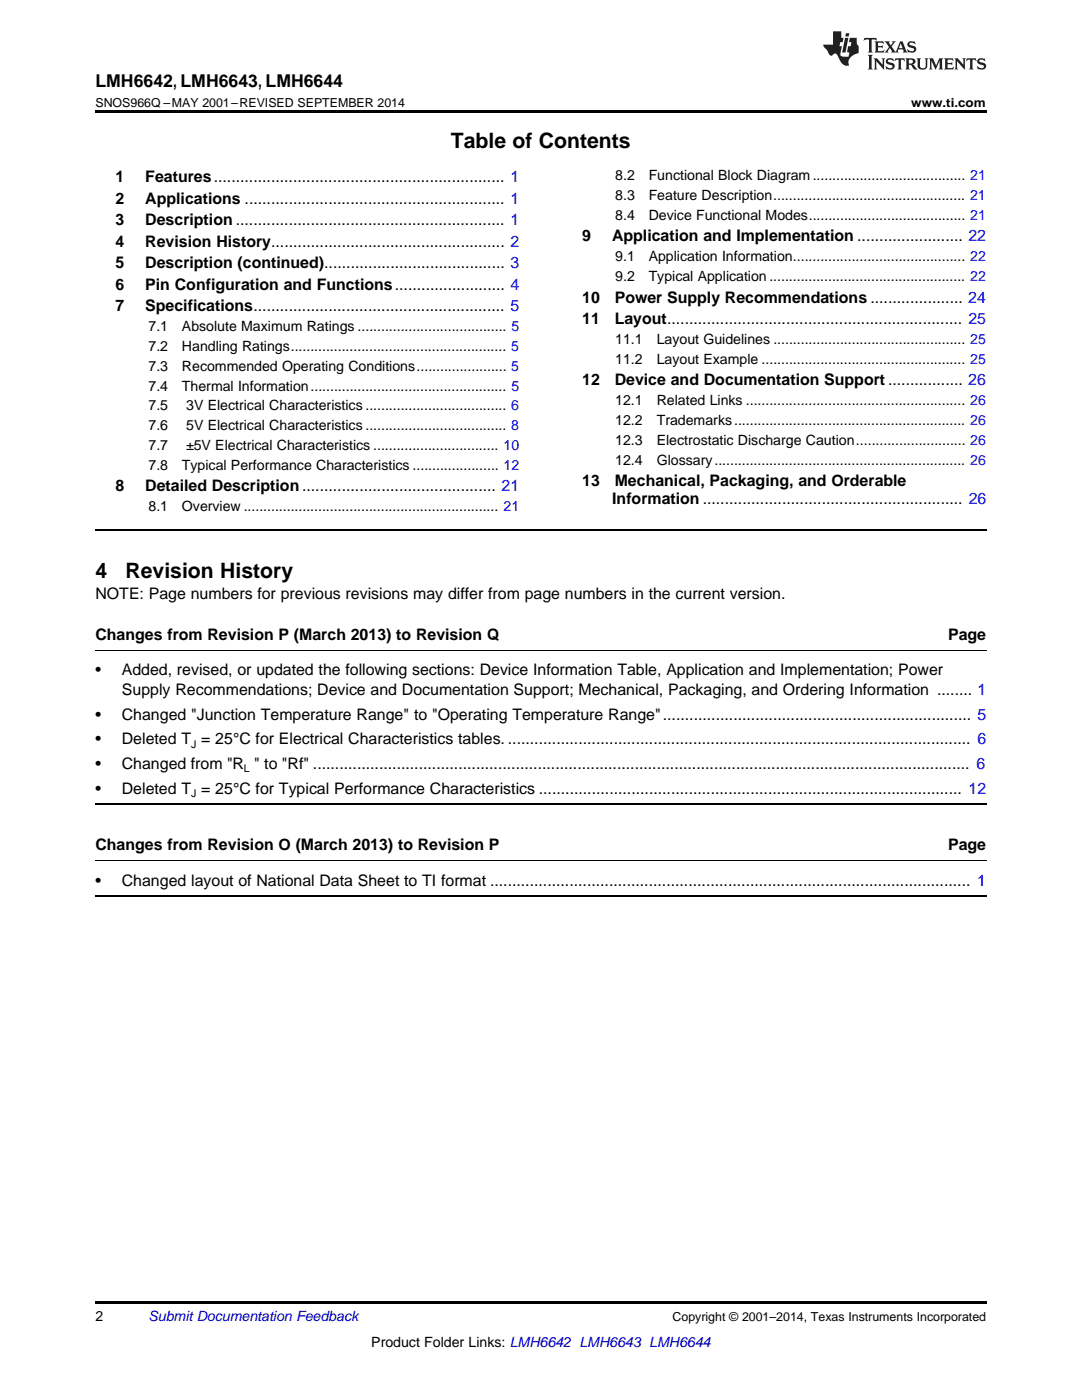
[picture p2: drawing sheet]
<svg xmlns="http://www.w3.org/2000/svg" width="216mm" height="279mm" viewBox="0 0 216 279" stroke-linecap="round" stroke-linejoin="round" font-family="sans-serif">
<defs><g id="words">
<g font-size="4.2">
<text x="90" y="29.6">Table of Contents</text>
<text x="19" y="115.3">4</text>
<text x="25" y="115.3">Revision History</text>
</g>
<text font-size="3.5" x="19" y="17.3">LMH6642, LMH6643, LMH6644</text>
<g font-size="3.2">
<text x="23" y="36.3">1</text>
<text x="23" y="40.6">2</text>
<text x="29" y="36.3">Features.................................................................. 1</text>
<text x="29" y="40.6">Applications ........................................................... 1</text>
<text x="23" y="44.9">3</text>
<text x="29" y="44.9">Description ............................................................. 1</text>
<text x="23" y="49.2">4</text>
<text x="23" y="53.6">5</text>
<text x="29" y="49.2">Revision History..................................................... 2</text>
<text x="29" y="53.6">Description (continued)......................................... 3</text>
<text x="116.2" y="48.2">9</text>
<text x="122.1" y="48.2">Application and Implementation ........................ 22</text>
<text x="23" y="57.9">6</text>
<text x="29" y="57.9">Pin Configuration and Functions......................... 4</text>
<text x="23" y="62.2">7</text>
<text x="29" y="62.2">Specifications......................................................... 5</text>
<text x="116.2" y="60.4">10</text>
<text x="116.2" y="64.7">11</text>
<text x="122.7" y="60.4">Power Supply Recommendations ..................... 24</text>
<text x="122.7" y="64.7">Layout................................................................... 25</text>
<text x="116.2" y="76.9">12</text>
<text x="122.7" y="76.9">Device and Documentation Support ................. 26</text>
<text x="23" y="98.1">8</text>
<text x="29" y="98.1">Detailed Description............................................ 21</text>
<text x="116.2" y="97">13</text>
<text x="122.2" y="100.5">Information ........................................................... 26</text>
<text x="122.7" y="97">Mechanical, Packaging, and Orderable</text>
<text x="19" y="119.6">NOTE: Page numbers for previous revisions may differ from page numbers in the current version.</text>
<text x="19" y="127.7">Changes from Revision P (March 2013) to Revision Q</text>
<text x="189.2" y="127.7">Page</text>
<text x="19" y="134.8">•</text>
<text x="24.3" y="134.8">Added, revised, or updated the following sections: Device Information Table, Application and Implementation; Power</text>
<text x="19" y="143.6">•</text>
<text x="24.3" y="143.6">Changed &quot;Junction Temperature Range&quot; to &quot;Operating Temperature Range&quot;...................................................................... 5</text>
<text x="24.3" y="138.7">Supply Recommendations; Device and Documentation Support; Mechanical, Packaging, and Ordering Information ........ 1</text>
<text x="19" y="148.6">•</text>
<text x="24.3" y="148.6">Deleted T = 25°C for Electrical Characteristics tables. ......................................................................................................... 6</text>
<text x="19" y="153.5">•</text>
<text x="24.3" y="153.5">Changed from &quot;R &quot; to &quot;Rf&quot; ..................................................................................................................................................... 6</text>
<text x="19" y="158.4">•</text>
<text x="24.3" y="158.4">Deleted T = 25°C for Typical Performance Characteristics ................................................................................................ 12</text>
<text x="19" y="169.7">Changes from Revision O (March 2013) to Revision P</text>
<text x="189.2" y="169.7">Page</text>
<text x="19" y="176.8">•</text>
<text x="24.3" y="176.8">Changed layout of National Data Sheet to TI format ............................................................................................................. 1</text>
</g>
<g font-size="2.8">
<text x="122.8" y="36">8.2</text>
<text x="129.4" y="36">Functional Block Diagram....................................... 21</text>
<text x="122.8" y="39.9">8.3</text>
<text x="129.4" y="39.9">Feature Description................................................. 21</text>
<text x="122.8" y="43.9">8.4</text>
<text x="129.4" y="43.9">Device Functional Modes........................................ 21</text>
<text x="122.8" y="52.1">9.1</text>
<text x="129.4" y="52.1">Application Information............................................ 22</text>
<text x="122.8" y="56.1">9.2</text>
<text x="129.4" y="56.1">Typical Application .................................................. 22</text>
<text x="29.6" y="66.1">7.1</text>
<text x="29.6" y="70.1">7.2</text>
<text x="36.3" y="66.1">Absolute Maximum Ratings ...................................... 5</text>
<text x="36.3" y="70.1">Handling Ratings....................................................... 5</text>
<text x="122.8" y="68.7">11.1</text>
<text x="131" y="68.7">Layout Guidelines ................................................. 25</text>
<text x="29.6" y="74">7.3</text>
<text x="29.6" y="78">7.4</text>
<text x="36.3" y="74">Recommended Operating Conditions....................... 5</text>
<text x="36.3" y="78">Thermal Information.................................................. 5</text>
<text x="122.8" y="72.6">11.2</text>
<text x="131" y="72.6">Layout Example .................................................... 25</text>
<text x="29.6" y="81.9">7.5</text>
<text x="37.2" y="81.9">3V Electrical Characteristics .................................... 6</text>
<text x="122.8" y="80.9">12.1</text>
<text x="131" y="80.9">Related Links ........................................................ 26</text>
<text x="29.6" y="85.9">7.6</text>
<text x="29.6" y="89.8">7.7</text>
<text x="37.1" y="89.8">±5V Electrical Characteristics ................................ 10</text>
<text x="37.2" y="85.9">5V Electrical Characteristics .................................... 8</text>
<text x="122.8" y="84.8">12.2</text>
<text x="122.8" y="88.8">12.3</text>
<text x="131" y="84.8">Trademarks........................................................... 26</text>
<text x="131" y="88.8">Electrostatic Discharge Caution............................ 26</text>
<text x="29.6" y="93.8">7.8</text>
<text x="36.3" y="93.8">Typical Performance Characteristics ...................... 12</text>
<text x="122.8" y="92.7">12.4</text>
<text x="131" y="92.7">Glossary................................................................ 26</text>
<text x="29.6" y="102">8.1</text>
<text x="36.3" y="102">Overview ................................................................. 21</text>
<text x="19" y="263.6">2</text>
<text x="74.1" y="268.9">Product Folder Links: LMH6642 LMH6643 LMH6644</text>
</g>
<text font-size="2.8" fill="#0000c8" x="29.6" y="263.6">Submit Documentation Feedback</text>
<g font-size="2.5">
<text x="19" y="21.4">SNOS966Q –MAY 2001–REVISED SEPTEMBER 2014</text>
<text x="181.8" y="21.4">www.ti.com</text>
<text x="134.2" y="263.6">Copyright © 2001–2014, Texas Instruments Incorporated</text>
</g>
<g font-size="2.1">
<text x="38.1" y="149.2">J</text>
<text x="48.7" y="154.1">L</text>
<text x="38.1" y="159.1">J</text>
</g>
</g></defs>
<path d="M19 22h177.8v.5h-177.8zM19 259.7h177.8v.5h-177.8z" fill="#000"/>
<path d="M19 105.7h177.8M19 178.7h177.8M19 160.4h177.8" fill="none" stroke="#000" stroke-width=".35"/>
<path d="M19 129.8h177.8M19 171.8h177.8" fill="none" stroke="#000" stroke-width=".2"/>
<g fill="#231f20">
<path d="M172.5 7.6l-.1 .5 .4-.2h.6v.1v2.1l-.2 .4h.9l-.2-.4v-2.1l.1-.1h.5l.5 .2-.2-.5zM174.5 8.3l.2 .3v1.5l-.2 .4h1.8l.2-.6a1.04 1.04 0 0 1-1.3 .2v-.7h.6l.3 .2v-.6l-.3 .2h-.6v-.6l.8-.1 .4 .3-.2-.5zM176.5 8.3l.9 1.1-.9 1.1h.8l-.2-.2 .4-.7 .5 .7-.2 .2h1.5l-.2-.2 .2-.4h.9l.1 .4-.2 .2h1l-.3-.3-.7-1.9h-.5l-.9 2-.8-1 .9-1h-.8l.1 .3-.4 .5-.3-.6 .1-.2zM179.7 8.6l.4 1h-.7zM181.3 8.4a.63 .63 0 0 0-.2 .7 .63 .63 0 0 0 .6 .4l.6 .2 .1 .2a.75 .75 0 0 1-.7 .4 .75 .75 0 0 1-.6-.5l.1 .7 .1-.1a1.11 1.11 0 0 0 1.5-.6 1.13 1.13 0 0 0-1.2-.8l-.1-.4a1.04 1.04 0 0 1 1.2 .2l-.2-.5-.2 .1-.4-.2zM173.2 10.9l.2 .4v2.2l-.2 .4h1l-.3-.4v-2.2l.3-.4zM174.3 11.6l.3 .4v1.5l-.3 .4h.8l-.2-.4v-1.3l1.5 1.7v-1.9l.2-.4h-.7l.2 .4v.9l-1.1-1.3zM177 11.8a.62 .62 0 0 0-.2 .7 .62 .62 0 0 0 .6 .4l.6 .1 .1 .3a.76 .76 0 0 1-.7 .3 .76 .76 0 0 1-.7-.4l.2 .7 .1-.1a1.11 1.11 0 0 0 1.5-.6 1.13 1.13 0 0 0-1.2-.8l-.1-.4a1.04 1.04 0 0 1 1.2 .2l-.2-.6-.2 .1-.5-.1zM178.7 11.6l-.2 .6a.61 .61 0 0 1 .8-.3v1.6l-.2 .4h.9l-.2-.4v-1.6a.63 .63 0 0 1 .7 .3l-.1-.6zM180.6 11.6l.3 .4v1.5l-.3 .4h1l-.2-.2-.1-.8 .6 .2a.76 .76 0 0 0 1.2 .7l-1-1a.58 .58 0 0 0 .6-.5 .58 .58 0 0 0-.5-.6zM181.4 11.9h.1a.45 .45 0 0 1 .5 .1 .45 .45 0 0 1 .1 .5l-.8 .2zM182.9 11.6l.2 .2a2.17 2.17 0 0 0 .3 1.9 .99 .99 0 0 0 1.6-.6v-1.1l.2-.4h-.7l.2 .2a1.92 1.92 0 0 1-.2 1.8 .6 .6 0 0 1-.9-.5v-1.1l.2-.4zM185.4 11.6l.2 .4v1.5l-.2 .4h.7l-.2-.4v-1.4l.8 1.8 .8-1.8v1.4l-.2 .4h.9l-.2-.4v-1.5l.2-.4h-.8l-.6 1.5-.6-1.5zM188.4 11.6l.2 .4v1.5l-.2 .4h1.8l.1-.6a1.04 1.04 0 0 1-1.2 .1v-.6h.5l.4 .2v-.6l-.4 .2h-.5v-.7h.8l.3 .3-.1-.6zM190.5 11.6l.2 .4v1.5l-.2 .4h.7l-.2-.4v-1.3l1.5 1.7v-1.9l.2-.4h-.7l.2 .4v.9l-1.1-1.3zM192.9 11.6l-.1 .6a.61 .61 0 0 1 .7-.3l.1 1.6-.3 .4h1l-.3-.4 .1-1.6a.63 .63 0 0 1 .7 .3l-.1-.6zM195.2 11.8a.62 .62 0 0 0-.2 .7 .62 .62 0 0 0 .6 .4l.6 .1 .1 .3a.76 .76 0 0 1-.7 .3 .76 .76 0 0 1-.6-.4l.1 .7 .1-.1a1.11 1.11 0 0 0 1.6-.6 1.13 1.13 0 0 0-1.3-.8l-.1-.4a1.04 1.04 0 0 1 1.2 .2l-.1-.6-.2 .1-.5-.1z"/>
<path d="M166.2 6.3v2.6h-1.9v.4l.8 .9a.91 .91 0 0 0 1 .8 .56 .56 0 0 1 .5-.3 .56 .56 0 0 1 .5 .3l.4 .8a1.53 1.53 0 0 0 1.9 1.2 1.54 1.54 0 0 1 1-2.1l.9-.3v-1.4a1.52 1.52 0 0 1-.4-1.6h-1.3l-.2 .8h.5l-.2 .8h-.5l-.1 1v.2l.4 .1-.2 .8a1.93 1.93 0 0 1-1.6-.3l.3-1.8h-.5l.2-.8h.4l.2-.8h-.4v-1.3zM168.6 7.6l-.6 2.9h.7l.6-2.9zM168.8 6.6l-.1 .7h.6l.2-.7z"/>
</g>
<use href="#words"/>
</svg>
